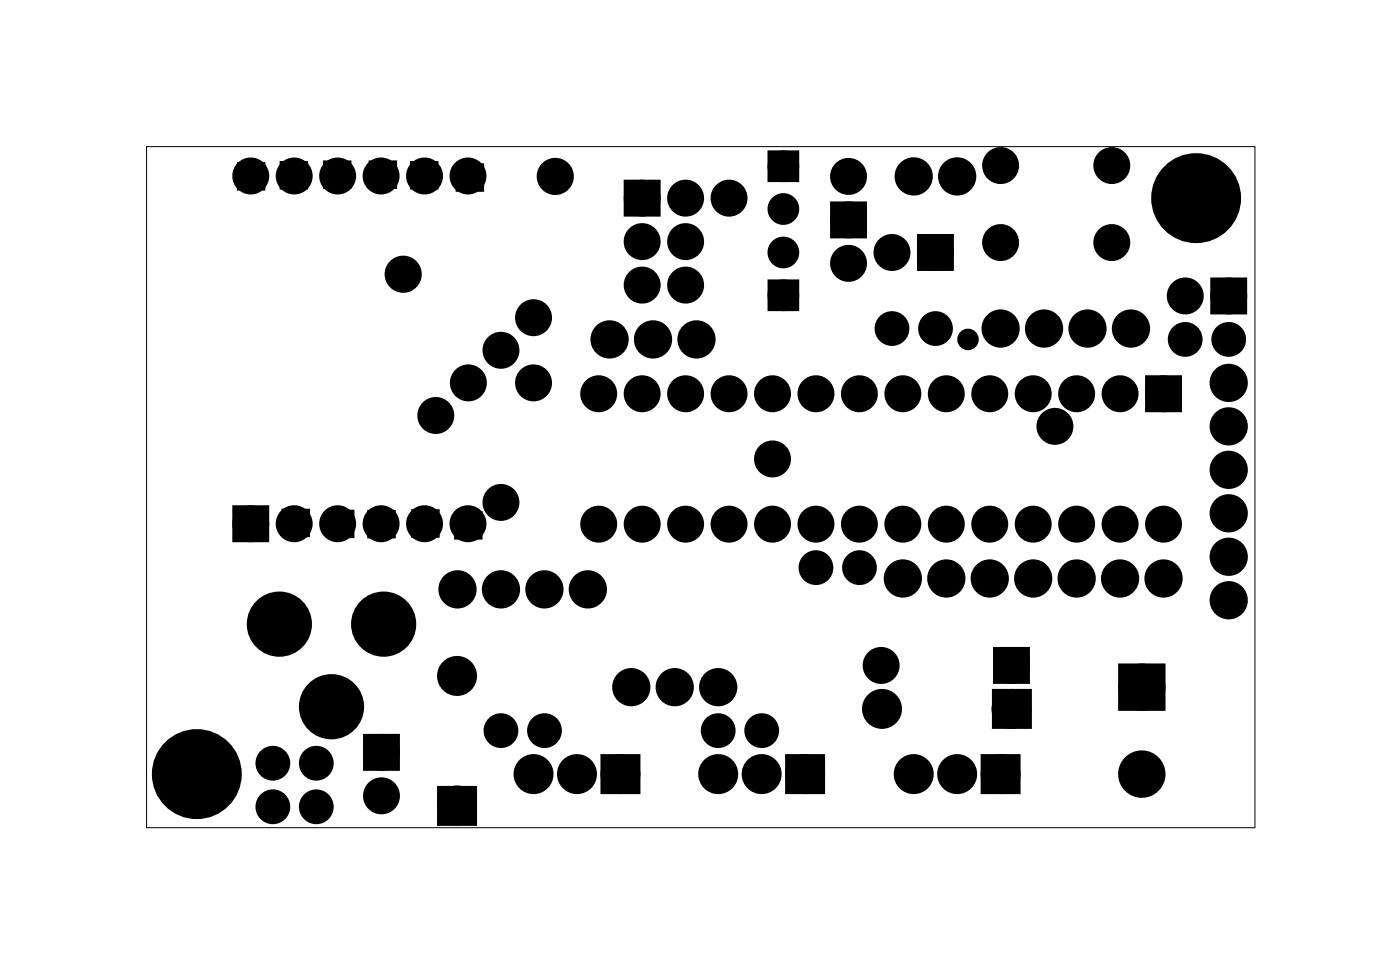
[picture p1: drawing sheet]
<svg xmlns="http://www.w3.org/2000/svg" width="82mm" height="57mm" viewBox="0 0 82 57" stroke-linecap="round" stroke-linejoin="round" font-family="sans-serif">
<path d="M8.6 8.6h64.8v39.8h-64.8z" fill="none" stroke="#000" stroke-width=".06"/>
<g fill="#000">
<path d="M14 9.6h1.4v1.4h-1.4zM16.5 9.5h1.4v1.4h-1.4zM19 9.5h1.4v1.4h-1.4zM21.7 9.5h1.4v1.4h-1.4zM24.1 9.5h1.4v1.4h-1.4zM26.8 9.7h1.4v1.4h-1.4zM36.8 10.9h1.4v1.4h-1.4zM45.2 16.7h1.2v1.2h-1.2zM45.2 9.1h1.2v1.2h-1.2zM48.9 12.2h1.4v1.3h-1.4zM54 14.1h1.4v1.4h-1.4zM71.1 16.6h1.4v1.4h-1.4z"/>
<path d="M14 29.9h1.4v1.4h-1.4zM14 30h1.4v1.4h-1.4zM16.6 29.9h1.4v1.4h-1.4zM19.2 29.9h1.4v1.4h-1.4zM21.6 29.9h1.4v1.4h-1.4zM24.2 29.9h1.4v1.4h-1.4zM26.7 30h1.4v1.4h-1.4zM58.4 38.2h1.4v1.4h-1.4zM65.7 39.1h2.1v2.1h-2.1zM67.3 22.3h1.4v1.4h-1.4zM21.6 43.3h1.4v1.4h-1.4zM25.9 46.3h1.6v1.6h-1.6z"/>
<path d="M35.5 44.4h1.6v1.6h-1.6zM46.3 44.4h1.6v1.6h-1.6zM57.7 44.4h1.6v1.6h-1.6zM58.4 40.6h1.5v1.6h-1.5z"/>
</g>
<g fill="none" stroke="#000" stroke-width=".76" stroke-linecap="butt">
<path d="M36.8 10.9h1.4v1.4h-1.4zM48.9 12.2h1.4v1.3h-1.4zM54 14.1h1.4v1.4h-1.4zM71.1 16.6h1.4v1.4h-1.4zM14 29.9h1.4v1.4h-1.4zM58.4 38.2h1.4v1.4h-1.4zM65.7 39.1h2.1v2.1h-2.1zM67.3 22.3h1.4v1.4h-1.4zM21.6 43.3h1.4v1.4h-1.4zM25.9 46.3h1.6v1.6h-1.6zM35.5 44.4h1.6v1.6h-1.6zM46.3 44.4h1.6v1.6h-1.6z"/>
<path d="M57.7 44.4h1.6v1.6h-1.6zM58.4 40.6h1.5v1.6h-1.5z"/>
<circle cx="14.7" cy="10.3" r=".7"/>
<circle cx="17.2" cy="10.3" r=".7"/>
<circle cx="19.7" cy="10.3" r=".7"/>
<circle cx="22.3" cy="10.3" r=".7"/>
<circle cx="23.6" cy="16" r=".7"/>
<circle cx="24.8" cy="10.3" r=".7"/>
<circle cx="27.4" cy="10.3" r=".7"/>
<circle cx="31.2" cy="18.6" r=".7"/>
<circle cx="32.5" cy="10.3" r=".7"/>
<circle cx="35.6" cy="19.8" r=".74"/>
<circle cx="37.5" cy="16.7" r=".7"/>
<circle cx="37.5" cy="14.1" r=".7"/>
<circle cx="37.5" cy="11.6" r=".7"/>
<circle cx="38.2" cy="19.8" r=".74"/>
<circle cx="40.1" cy="14.1" r=".7"/>
<circle cx="40.1" cy="16.7" r=".7"/>
<circle cx="40.1" cy="11.6" r=".7"/>
<circle cx="40.7" cy="19.8" r=".74"/>
<circle cx="42.6" cy="11.6" r=".7"/>
<circle cx="49.6" cy="12.8" r=".7"/>
<circle cx="49.6" cy="15.4" r=".7"/>
<circle cx="49.6" cy="10.3" r=".7"/>
<circle cx="52.1" cy="19.2" r=".64"/>
<circle cx="52.1" cy="14.8" r=".7"/>
<circle cx="53.4" cy="10.3" r=".74"/>
<circle cx="54.7" cy="14.8" r=".7"/>
<circle cx="54.7" cy="19.2" r=".64"/>
<circle cx="56" cy="10.3" r=".74"/>
<circle cx="58.5" cy="14.2" r=".7"/>
<circle cx="58.5" cy="9.7" r=".7"/>
<circle cx="58.5" cy="19.2" r=".74"/>
<circle cx="61" cy="19.2" r=".74"/>
<circle cx="63.6" cy="19.2" r=".74"/>
<circle cx="65" cy="14.2" r=".7"/>
<circle cx="65" cy="9.7" r=".7"/>
<circle cx="66.1" cy="19.2" r=".74"/>
<circle cx="69.3" cy="19.8" r=".64"/>
<circle cx="69.3" cy="17.3" r=".7"/>
<circle cx="71.8" cy="19.8" r=".64"/>
<circle cx="71.8" cy="17.3" r=".7"/>
<circle cx="14.7" cy="30.6" r=".7"/>
<circle cx="16.3" cy="36.5" r="1.52"/>
<circle cx="17.2" cy="30.6" r=".7"/>
<circle cx="19.7" cy="30.6" r=".7"/>
<circle cx="22.3" cy="30.6" r=".7"/>
<circle cx="22.4" cy="36.5" r="1.52"/>
<circle cx="24.8" cy="30.6" r=".7"/>
<circle cx="25.5" cy="24.3" r=".7"/>
<circle cx="26.7" cy="39.5" r=".79"/>
<circle cx="26.7" cy="34.4" r=".74"/>
<circle cx="27.4" cy="30.6" r=".7"/>
<circle cx="27.4" cy="22.4" r=".7"/>
<circle cx="29.3" cy="34.4" r=".74"/>
<circle cx="29.3" cy="29.4" r=".7"/>
<circle cx="29.3" cy="20.5" r=".7"/>
<circle cx="31.2" cy="22.4" r=".7"/>
<circle cx="31.8" cy="34.4" r=".74"/>
<circle cx="34.4" cy="34.4" r=".74"/>
<circle cx="35" cy="23" r=".7"/>
<circle cx="35" cy="30.6" r=".7"/>
<circle cx="37.5" cy="23" r=".7"/>
<circle cx="37.5" cy="30.6" r=".7"/>
<circle cx="40.1" cy="23" r=".7"/>
<circle cx="40.1" cy="30.6" r=".7"/>
<circle cx="42.6" cy="23" r=".7"/>
<circle cx="42.6" cy="30.6" r=".7"/>
<circle cx="45.2" cy="26.8" r=".7"/>
<circle cx="45.2" cy="23" r=".7"/>
<circle cx="45.2" cy="30.6" r=".7"/>
<circle cx="47.7" cy="23" r=".7"/>
<circle cx="47.7" cy="30.6" r=".7"/>
<circle cx="47.7" cy="33.2" r=".64"/>
<circle cx="50.2" cy="23" r=".7"/>
<circle cx="50.2" cy="30.6" r=".7"/>
<circle cx="50.2" cy="33.2" r=".64"/>
<circle cx="51.5" cy="38.9" r=".7"/>
<circle cx="52.8" cy="23" r=".7"/>
<circle cx="52.8" cy="30.6" r=".7"/>
<circle cx="52.8" cy="33.8" r=".74"/>
<circle cx="55.3" cy="23" r=".7"/>
<circle cx="55.3" cy="30.6" r=".7"/>
<circle cx="55.3" cy="33.8" r=".74"/>
<circle cx="57.9" cy="23" r=".7"/>
<circle cx="57.9" cy="30.6" r=".7"/>
<circle cx="57.9" cy="33.8" r=".74"/>
<circle cx="59.1" cy="38.9" r=".7"/>
<circle cx="60.4" cy="23" r=".7"/>
<circle cx="60.4" cy="30.6" r=".7"/>
<circle cx="60.4" cy="33.8" r=".74"/>
<circle cx="61.7" cy="24.9" r=".7"/>
<circle cx="62.9" cy="23" r=".7"/>
<circle cx="62.9" cy="30.6" r=".7"/>
<circle cx="62.9" cy="33.8" r=".74"/>
<circle cx="65.5" cy="23" r=".7"/>
<circle cx="65.5" cy="30.6" r=".7"/>
<circle cx="65.5" cy="33.8" r=".74"/>
<circle cx="68" cy="23" r=".7"/>
<circle cx="68" cy="30.6" r=".7"/>
<circle cx="68" cy="33.8" r=".74"/>
<circle cx="71.8" cy="24.9" r=".74"/>
<circle cx="71.8" cy="22.4" r=".74"/>
<circle cx="71.8" cy="30" r=".74"/>
<circle cx="71.8" cy="27.5" r=".74"/>
<circle cx="71.8" cy="35.1" r=".74"/>
<circle cx="71.8" cy="32.5" r=".74"/>
<circle cx="16" cy="44.6" r=".64"/>
<circle cx="16" cy="47.1" r=".64"/>
<circle cx="18.5" cy="47.1" r=".64"/>
<circle cx="18.5" cy="44.6" r=".64"/>
<circle cx="19.4" cy="41.3" r="1.52"/>
<circle cx="22.3" cy="44" r=".7"/>
<circle cx="22.3" cy="46.5" r=".7"/>
<circle cx="26.7" cy="47.1" r=".79"/>
<circle cx="29.3" cy="42.7" r=".64"/>
<circle cx="31.2" cy="45.2" r=".79"/>
<circle cx="31.8" cy="42.7" r=".64"/>
<circle cx="33.7" cy="45.2" r=".79"/>
<circle cx="36.3" cy="45.2" r=".79"/>
<circle cx="36.9" cy="40.2" r=".74"/>
<circle cx="39.4" cy="40.2" r=".74"/>
<circle cx="42" cy="40.2" r=".74"/>
<circle cx="42" cy="42.7" r=".64"/>
<circle cx="42" cy="45.2" r=".79"/>
<circle cx="44.5" cy="45.2" r=".79"/>
<circle cx="44.5" cy="42.7" r=".64"/>
<circle cx="47.1" cy="45.2" r=".79"/>
<circle cx="51.6" cy="41.4" r=".79"/>
<circle cx="53.4" cy="45.2" r=".79"/>
<circle cx="56" cy="45.2" r=".79"/>
<circle cx="58.5" cy="45.2" r=".79"/>
<circle cx="59.1" cy="41.4" r=".79"/>
<circle cx="66.8" cy="40.2" r="1"/>
<circle cx="66.8" cy="45.2" r="1"/>
</g>
<g fill="#000">
<circle cx="14.7" cy="10.3" r=".7"/>
<circle cx="17.2" cy="10.3" r=".7"/>
<circle cx="19.7" cy="10.3" r=".7"/>
<circle cx="22.3" cy="10.3" r=".7"/>
<circle cx="23.6" cy="16" r=".7"/>
<circle cx="24.8" cy="10.3" r=".7"/>
<circle cx="27.4" cy="10.3" r=".7"/>
<circle cx="31.2" cy="18.6" r=".7"/>
<circle cx="32.5" cy="10.3" r=".7"/>
<circle cx="35.6" cy="19.8" r=".74"/>
<circle cx="37.5" cy="14.1" r=".7"/>
<circle cx="37.5" cy="16.7" r=".7"/>
<circle cx="37.5" cy="11.6" r=".7"/>
<circle cx="38.2" cy="19.8" r=".74"/>
<circle cx="40.1" cy="14.1" r=".7"/>
<circle cx="40.1" cy="16.7" r=".7"/>
<circle cx="40.1" cy="11.6" r=".7"/>
<circle cx="40.7" cy="19.8" r=".74"/>
<circle cx="42.6" cy="11.6" r=".7"/>
<circle cx="45.8" cy="12.2" r=".6"/>
<circle cx="45.8" cy="9.7" r=".6"/>
<circle cx="45.8" cy="17.3" r=".6"/>
<circle cx="45.8" cy="14.8" r=".6"/>
<circle cx="49.6" cy="15.4" r=".7"/>
<circle cx="49.6" cy="10.3" r=".7"/>
<circle cx="49.6" cy="12.8" r=".7"/>
<circle cx="52.1" cy="19.2" r=".64"/>
<circle cx="52.1" cy="14.8" r=".7"/>
<circle cx="53.4" cy="10.3" r=".74"/>
<circle cx="54.7" cy="14.8" r=".7"/>
<circle cx="54.7" cy="19.2" r=".64"/>
<circle cx="56" cy="10.3" r=".74"/>
<circle cx="56.6" cy="19.8" r=".35"/>
<circle cx="58.5" cy="14.2" r=".7"/>
<circle cx="58.5" cy="9.7" r=".7"/>
<circle cx="58.5" cy="19.2" r=".74"/>
<circle cx="61" cy="19.2" r=".74"/>
<circle cx="63.6" cy="19.2" r=".74"/>
<circle cx="65" cy="14.2" r=".7"/>
<circle cx="65" cy="9.7" r=".7"/>
<circle cx="66.1" cy="19.2" r=".74"/>
<circle cx="69.3" cy="19.8" r=".64"/>
<circle cx="69.3" cy="17.3" r=".7"/>
<circle cx="69.9" cy="11.6" r="2"/>
<circle cx="71.8" cy="19.8" r=".64"/>
<circle cx="71.8" cy="17.3" r=".7"/>
<circle cx="14.7" cy="30.6" r=".7"/>
<circle cx="16.3" cy="36.5" r="1.52"/>
<circle cx="17.2" cy="30.6" r=".7"/>
<circle cx="19.7" cy="30.6" r=".7"/>
<circle cx="22.3" cy="30.6" r=".7"/>
<circle cx="22.4" cy="36.5" r="1.52"/>
<circle cx="24.8" cy="30.6" r=".7"/>
<circle cx="25.5" cy="24.3" r=".7"/>
<circle cx="26.7" cy="39.5" r=".79"/>
<circle cx="26.7" cy="34.4" r=".74"/>
<circle cx="27.4" cy="30.6" r=".7"/>
<circle cx="27.4" cy="22.4" r=".7"/>
<circle cx="29.3" cy="34.4" r=".74"/>
<circle cx="29.3" cy="20.5" r=".7"/>
<circle cx="29.3" cy="29.4" r=".7"/>
<circle cx="31.2" cy="22.4" r=".7"/>
<circle cx="31.8" cy="34.4" r=".74"/>
<circle cx="34.4" cy="34.4" r=".74"/>
<circle cx="35" cy="23" r=".7"/>
<circle cx="35" cy="30.6" r=".7"/>
<circle cx="37.5" cy="23" r=".7"/>
<circle cx="37.5" cy="30.6" r=".7"/>
<circle cx="40.1" cy="23" r=".7"/>
<circle cx="40.1" cy="30.6" r=".7"/>
<circle cx="42.6" cy="23" r=".7"/>
<circle cx="42.6" cy="30.6" r=".7"/>
<circle cx="45.2" cy="26.8" r=".7"/>
<circle cx="45.2" cy="23" r=".7"/>
<circle cx="45.2" cy="30.6" r=".7"/>
<circle cx="47.7" cy="23" r=".7"/>
<circle cx="47.7" cy="30.6" r=".7"/>
<circle cx="47.7" cy="33.2" r=".64"/>
<circle cx="50.2" cy="23" r=".7"/>
<circle cx="50.2" cy="30.6" r=".7"/>
<circle cx="50.2" cy="33.2" r=".64"/>
<circle cx="51.5" cy="38.9" r=".7"/>
<circle cx="52.8" cy="23" r=".7"/>
<circle cx="52.8" cy="30.6" r=".7"/>
<circle cx="52.8" cy="33.8" r=".74"/>
<circle cx="55.3" cy="23" r=".7"/>
<circle cx="55.3" cy="30.6" r=".7"/>
<circle cx="55.3" cy="33.8" r=".74"/>
<circle cx="57.9" cy="23" r=".7"/>
<circle cx="57.9" cy="30.6" r=".7"/>
<circle cx="57.9" cy="33.8" r=".74"/>
<circle cx="59.1" cy="38.9" r=".7"/>
<circle cx="60.4" cy="23" r=".7"/>
<circle cx="60.4" cy="30.6" r=".7"/>
<circle cx="60.4" cy="33.8" r=".74"/>
<circle cx="61.7" cy="24.9" r=".7"/>
<circle cx="62.9" cy="23" r=".7"/>
<circle cx="62.9" cy="30.6" r=".7"/>
<circle cx="62.9" cy="33.8" r=".74"/>
<circle cx="65.5" cy="23" r=".7"/>
<circle cx="65.5" cy="30.6" r=".7"/>
<circle cx="65.5" cy="33.8" r=".74"/>
<circle cx="68" cy="23" r=".7"/>
<circle cx="68" cy="30.6" r=".7"/>
<circle cx="68" cy="33.8" r=".74"/>
<circle cx="71.8" cy="24.9" r=".74"/>
<circle cx="71.8" cy="22.4" r=".74"/>
<circle cx="71.8" cy="27.5" r=".74"/>
<circle cx="71.8" cy="35.1" r=".74"/>
<circle cx="71.8" cy="32.5" r=".74"/>
<circle cx="71.8" cy="30" r=".74"/>
<circle cx="11.5" cy="45.2" r="2"/>
<circle cx="16" cy="47.1" r=".64"/>
<circle cx="16" cy="44.6" r=".64"/>
<circle cx="18.5" cy="47.1" r=".64"/>
<circle cx="18.5" cy="44.6" r=".64"/>
<circle cx="19.4" cy="41.3" r="1.52"/>
<circle cx="22.3" cy="46.5" r=".7"/>
<circle cx="22.3" cy="44" r=".7"/>
<circle cx="26.7" cy="47.1" r=".79"/>
<circle cx="29.3" cy="42.7" r=".64"/>
<circle cx="31.2" cy="45.2" r=".79"/>
<circle cx="31.8" cy="42.7" r=".64"/>
<circle cx="33.7" cy="45.2" r=".79"/>
<circle cx="36.3" cy="45.2" r=".79"/>
<circle cx="36.9" cy="40.2" r=".74"/>
<circle cx="39.4" cy="40.2" r=".74"/>
<circle cx="42" cy="40.2" r=".74"/>
<circle cx="42" cy="42.7" r=".64"/>
<circle cx="42" cy="45.2" r=".79"/>
<circle cx="44.5" cy="45.2" r=".79"/>
<circle cx="44.5" cy="42.7" r=".64"/>
<circle cx="47.1" cy="45.2" r=".79"/>
<circle cx="51.6" cy="41.4" r=".79"/>
<circle cx="53.4" cy="45.2" r=".79"/>
<circle cx="56" cy="45.2" r=".79"/>
<circle cx="58.5" cy="45.2" r=".79"/>
<circle cx="59.1" cy="41.4" r=".79"/>
<circle cx="66.8" cy="45.2" r="1"/>
<circle cx="66.8" cy="40.2" r="1"/>
</g>
<path d="M14 9.6h1.4v1.4h-1.4zM16.5 9.5h1.4v1.4h-1.4zM19 9.5h1.4v1.4h-1.4zM21.7 9.5h1.4v1.4h-1.4zM24.1 9.5h1.4v1.4h-1.4zM26.8 9.7h1.4v1.4h-1.4zM14 30h1.4v1.4h-1.4zM16.6 29.9h1.4v1.4h-1.4zM19.2 29.9h1.4v1.4h-1.4zM21.6 29.9h1.4v1.4h-1.4zM24.2 29.9h1.4v1.4h-1.4zM26.7 30h1.4v1.4h-1.4z" fill="none" stroke="#000" stroke-width=".25"/>
<g fill="none" stroke="#000" stroke-width=".65" stroke-linecap="butt">
<path d="M45.2 9.1h1.2v1.2h-1.2zM45.2 16.7h1.2v1.2h-1.2z"/>
<circle cx="45.8" cy="12.2" r=".6"/>
<circle cx="45.8" cy="9.7" r=".6"/>
<circle cx="45.8" cy="17.3" r=".6"/>
<circle cx="45.8" cy="14.8" r=".6"/>
</g>
<circle cx="56.6" cy="19.8" r=".35" fill="none" stroke="#000" stroke-width=".55"/>
<g fill="none" stroke="#000" stroke-width="1.3" stroke-linecap="butt">
<circle cx="69.9" cy="11.6" r="2"/>
<circle cx="11.5" cy="45.2" r="2"/>
</g>
</svg>
